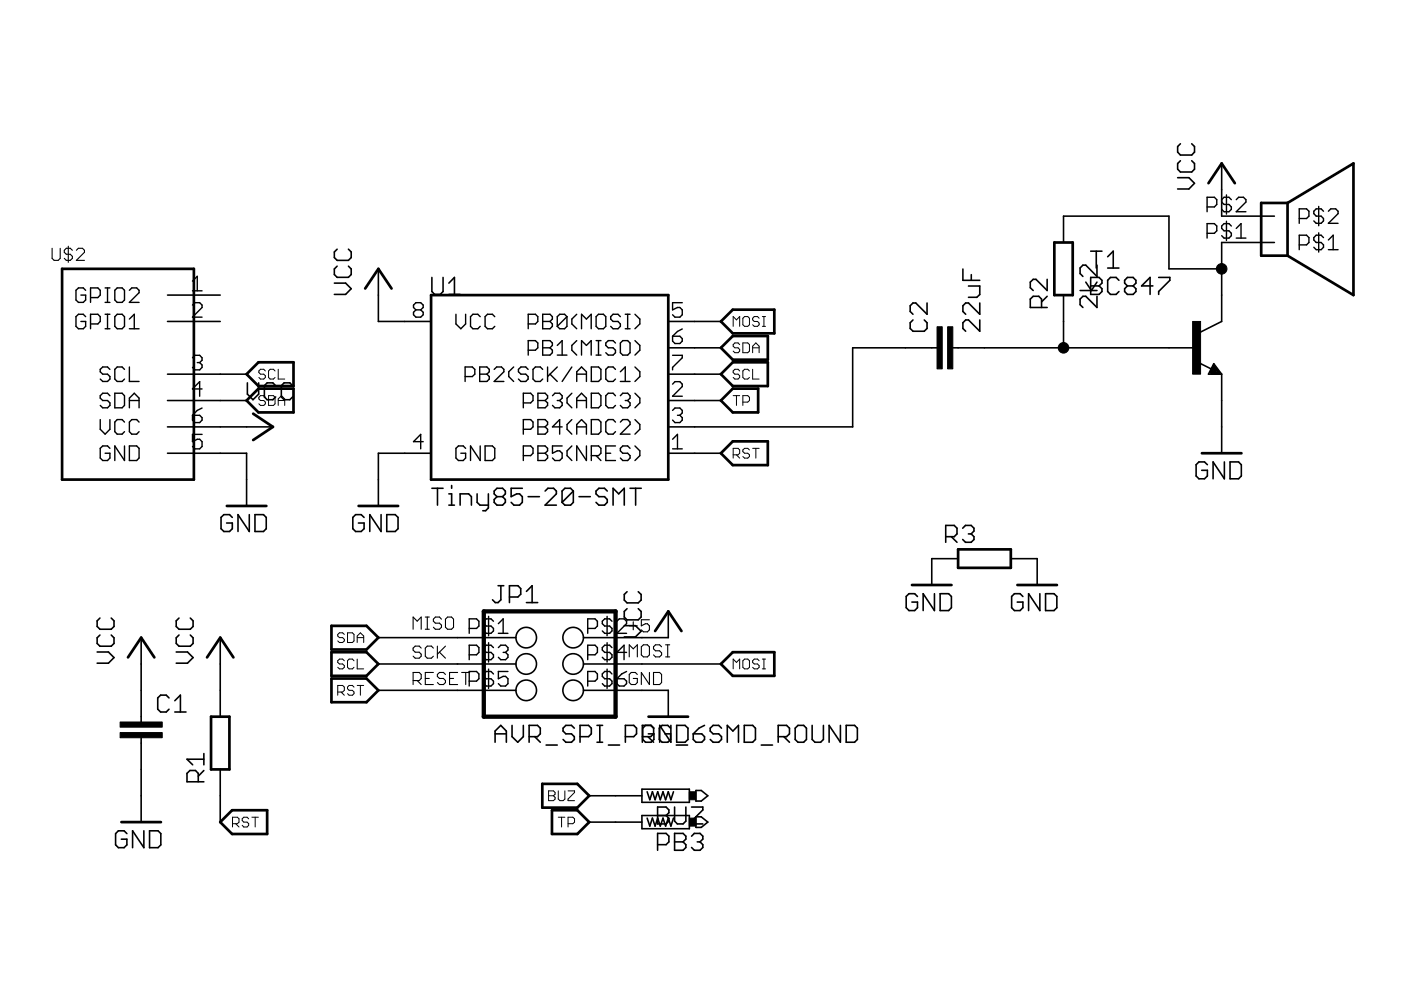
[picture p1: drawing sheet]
<svg xmlns="http://www.w3.org/2000/svg" width="297mm" height="210mm" viewBox="0 0 297 210" stroke-linecap="round" stroke-linejoin="round" font-family="sans-serif">
<g fill="none" stroke="#000" stroke-width=".34">
<path d="M249.7 37.7h2.4l1.2 1.2-1.2 1.2h-2.4M250.3 34.1l-.6 .6v1.2l.6 .6h2.4l.6-.6v-1.2l-.6-.6M250.3 30.5l-.6 .6v1.2l.6 .6h2.4l.6-.6v-1.2l-.6-.6M259 34.6v11.2h11.2M71.5 56.4l-.6 .6v1.2l.6 .6h2.4l.6-.6v-1.2l-.6-.6M71.5 52.8l-.6 .6v1.2l.6 .6h2.4l.6-.6v-1.2l-.6-.6M80.2 57v11.2h11.2M91.6 58.8v3l.6 .6h1.1l.6-.6v-3M204.2 57v2.4h3.5M205.9 58.2v1.2M222 59.2v2.4l-2.4-2.4h-.5l-.7 .6v1.2l.7 .6M225.5 51.4v-5.6h22.3v11.2h11.2"/>
<path d="M230.2 59.8l1.2 1.8 1.2-1.8M231.2 58.8h1.8l.6 .6v.6l-.6 .6 .6 .6v.6l-.6 .6h-1.8zM231.2 53.3h2.4M232.4 53.3v3.5M232.6 56.2v2.4l-2.4-2.4h-.6l-.6 .6v1.2l.6 .6M234.8 54.4l1.2-1.1v3.5M234.8 56.8h2.4M237.2 59.4l-.6-.6h-1.2l-.6 .6v2.4l.6 .6h1.2l.6-.6M245.7 58.8h2.3v.6l-2.3 2.4v.6M270.2 51.4h-11.2v16.8l-4.4 2.2M35.5 79.3h16.8M35.5 68.2h11.2"/>
<path d="M35.5 62.6h11.2M70.9 60h2.4l1.2 1.2-1.2 1.2h-2.4M95.2 62.4h2.4M95.2 60l1.2-1.2v3.6M141.7 79.3h11.1M141.7 68.2h11.1M141.7 73.7h11.1M193.6 67.8l-.6 .6v1.2l.6 .6h2.4l.6-.6v-1.2l-.6-.6M196.6 64.2v2.4l-2.4-2.4h-.6l-.6 .6v1.2l.6 .6M198.7 73.7h-17.9v16.8h-39.1M202 73.7h51.4M205.3 60.6h2.4v1.8l-.6 .6h-1.8"/>
<path d="M207.7 64.2v2.4l-2.4-2.4h-.6l-.5 .6v1.2l.5 .6M207.7 67.8v2.4l-2.4-2.4h-.6l-.5 .6v1.2l.5 .6M220.8 65.2v-1.8l-.6-.6h-1.1l-.7 .6v1.8h3.6M222 62.8l-1.2 1.2M225.5 62.6v11.1M229 61.6h3.6M231.2 60.6h1.8M232.6 62.8v2.4l-2.4-2.4h-.6l-.6 .6v1.2l.6 .6M239 60.6l-.6 .6v.6l.6 .6h1.2l.6-.6v-.6l-.6-.6M239 60.6l-.6-.6v-.6l.6-.6h1.2l.6 .6v.6l-.6 .6M239 60.6h1.2M244.4 60.6h-2.4l1.8-1.8v3.6"/>
<path d="M254.1 76.9l2.7 1.3M257.3 77.1l1.7 2.2h-2.8zM259 79.3v16.8M35.5 96.1h16.8v11.2M35.5 90.5h22.4M35.5 84.9h16.8M52.5 81.2v2.4l1.1 1.2 1.2-1.2v-2.4M58.4 81.8l-.6-.6h-1.2l-.6 .6v2.4l.6 .6h1.2l.6-.6M62 81.8l-.6-.6h-1.2l-.6 .6v2.4l.6 .6h1.2l.6-.6M91.4 96.1h-11.2v11.2M141.7 96.1h11.1M141.7 84.9h11.1"/>
<path d="M256 98.5l-.6-.6h-1.2l-.6 .6v2.4l.6 .6h1.2l.6-.6v-1.2h-1.2M259.6 97.9v3.6l-2.4-3.6v3.6M260.8 97.9h1.8l.6 .6v2.4l-.6 .6h-1.8zM49.3 109.7l-.6-.6h-1.2l-.6 .6v2.4l.6 .6h1.2l.6-.6v-1.2h-1.3M52.9 109.1v3.6l-2.4-3.6v3.6M54.1 109.1h1.8l.6 .6v2.4l-.6 .6h-1.8zM77.2 109.7l-.6-.6h-1.2l-.6 .6v2.4l.6 .6h1.2l.6-.6v-1.2h-1.2M80.8 109.1v3.6l-2.4-3.6v3.6M82 109.1h1.8l.6 .6v2.4l-.6 .6h-1.8zM91.6 103.5h2.3M92.8 103.5v3.6M95.2 104.7h.6v2.4"/>
<path d="M95.2 107.1h1.2M95.8 102.9v.6M97.6 107.1v-2.4h1.8l.5 .6v1.8M101.2 104.7v1.8l.6 .6h1.7M103.5 104.7v3l-.5 .6h-.6M105.4 105.3l-.6-.6v-.6l.6-.6h1.2l.5 .6v.6l-.5 .6M105.4 105.3l-.6 .6v.6l.6 .6h1.2l.5-.6v-.6l-.5-.6M105.4 105.3h1.2M110.7 103.5h-2.3v1.8l1.2-.6h.6l.5 .6v1.2l-.5 .6h-1.2l-.6-.6M112 105.3h2.4M115.6 104.1l.6-.6h1.2l.6 .6v.6l-2.4 2.4h2.4M121.6 104.1l-.6-.6h-1.2l-.6 .6v2.4"/>
<path d="M121.6 104.1v2.4l-.6 .6h-1.2l-.6-.6M121.6 104.1l-2.4 2.4M122.8 105.3h2.4M128.8 104.1l-.6-.6h-1.2l-.6 .6v.6l.6 .6h1.2l.6 .6v.6l-.6 .6h-1.2l-.6-.6M130 107.1v-3.6l1.2 1.2 1.2-1.2v3.6M133.6 103.5h2.4M134.8 103.5v3.6M200.5 113.8h1.8l.6-.6v-1.2l-.6-.6h-1.8v3.6M201.7 113.8l1.2 1.2M203.1 118.4h-5.6v5.6M204.1 112l.6-.6h1.2l.6 .6v.6l-.6 .6M205.3 113.2h.6"/>
<path d="M205.9 113.2l.6 .6v.6l-.6 .6h-1.2l-.6-.6M214.3 118.4h5.6v5.6M20.6 138.2h2.4l1.2 1.2-1.2 1.2h-2.4M21.2 134.6l-.6 .6v1.2l.6 .6h2.4l.6-.6v-1.2l-.6-.6M21.2 131l-.6 .6v1.2l.6 .6h2.4l.6-.6v-1.2l-.6-.6M29.9 135.2v17.9M37.4 138.2h2.4l1.1 1.2-1.1 1.2h-2.4M38 134.6l-.6 .6v1.2l.6 .6h2.3l.6-.6v-1.2l-.6-.6M38 131l-.6 .6v1.2l.6 .6h2.3l.6-.6v-1.2l-.6-.6M46.7 135.2v16.8M80.2 135.2h29.2M105.6 124.2h1.2"/>
<path d="M106.2 124.2v3l-.6 .6h-.6l-.6-.6M108 126.6h1.8l.6-.6v-1.2l-.6-.6h-1.8v3.6M111.6 127.8h2.4M111.6 125.4l1.2-1.2v3.6M132.4 132.7h2.3l1.2 1.1-1.2 1.2h-2.3M132.9 125.5l-.5 .5v1.2l.5 .6h2.4l.6-.6v-1.2l-.6-.5M132.9 129.1l-.5 .5v1.2l.5 .6h2.4l.6-.6v-1.2l-.6-.5M141.7 129.6v5.6h-18M194.5 126.5l-.6-.6h-1.2l-.6 .6v2.3l.6 .7h1.2l.6-.7v-1.1h-1.2M198.1 125.9v3.6l-2.4-3.6v3.6M199.3 125.9h1.8l.6 .6v2.3l-.6 .7h-1.8zM216.9 126.5l-.6-.6h-1.2l-.6 .6v2.3l.6 .7h1.2l.6-.7v-1.1h-1.2"/>
<path d="M220.5 125.9v3.6l-2.4-3.6v3.6M221.7 125.9h1.8l.6 .6v2.3l-.6 .7h-1.8zM29.9 156.4v17.9M35.8 148l-.6-.6h-1.1l-.7 .6v2.4l.7 .6h1.1l.6-.6M37.1 151h2.3M37.1 148.6l1.1-1.2v3.6M43.2 159.8v2.4M80.2 140.8h29.2M80.2 146.4h29.2M105 157.4v-2.4l1.2-1.2 1.2 1.2v2.4M105 155.6h2.4M108.6 153.8v2.4l1.2 1.2 1.2-1.2v-2.4"/>
<path d="M112.2 156.2h1.8l.6-.6v-1.2l-.6-.6h-1.8v3.6M113.4 156.2l1.2 1.2M115.8 158h2.4M121.8 154.4l-.6-.6h-1.2l-.6 .6v.6l.6 .6h1.2l.6 .6v.6l-.6 .6h-1.2l-.6-.6M123 156.2h1.8l.6-.6v-1.2l-.6-.6h-1.8v3.6M123.7 140.8h29.1M123.7 146.4h18v5.6M126.6 153.8h1.2M126.6 157.4h1.2M127.2 153.8v3.6M129 158h2.4M132.6 156.2h1.8l.6-.6v-1.2l-.6-.6h-1.8v3.6"/>
<path d="M136.9 153.8l-.6 .6v2.4l.6 .6h1.1l.6-.6v-1.2h-1.1M137.4 156.2l1.2 1.2M138 153.8l.6 .6v1.2l-.6 .6h-1.8M138.6 154.4l-.6-.6h-1.8v3.6M142.2 154.4l-.6-.6h-1.2l-.6 .6v2.4l.6 .6h1.2l.6-.6v-1.2h-1.2M142.2 153.8v3.6l-2.3-3.6v3.6M143.4 158h2.4M143.5 153.8h1.7l.7 .6v2.4l-.7 .6h-1.7zM147 155.6h1.8l.6 .6v.6l-.6 .6h-1.2l-.6-.6zM149.4 153.8l-1.2 .6-1.2 1.2M153 154.4l-.6-.6h-1.2l-.6 .6v.6l.6 .6h1.2l.6 .6v.6l-.6 .6h-1.2l-.6-.6M154.2 157.4v-3.6l1.2 1.2 1.2-1.2v3.6"/>
<path d="M157.8 153.8h1.8l.6 .6v2.4l-.6 .6h-1.8zM161.4 158h2.4M165 156.2h1.8l.6-.6v-1.2l-.6-.6h-1.8v3.6M166.2 156.2l1.2 1.2M168.6 154.4l.6-.6h1.2l.6 .6v2.4l-.6 .6h-1.2l-.6-.6zM172.2 153.8v3l.6 .6h1.2l.6-.6v-3M178.2 153.8v3.6l-2.4-3.6v3.6M179.4 153.8h1.8l.6 .6v2.4l-.6 .6h-1.8zM26.9 176.7l-.6-.6h-1.2l-.6 .6v2.4l.6 .6h1.2l.6-.6v-1.2h-1.2M30.5 176.1v3.6l-2.4-3.6v3.6M31.7 176.1h1.8l.6 .6v2.4l-.6 .6h-1.8zM42 165.8v-1.8l-.6-.6h-1.1l-.7 .6v1.8h3.6"/>
<path d="M43.2 163.4l-1.2 1.2M43.2 161h-3.6l1.3 1.2M46.7 163.1v11.2M124.9 168.7h11.2M124.9 174.3h11.2M136.1 172.9h10.1v2.8h-10.1zM136.1 167.3h10.1v2.8h-10.1zM137.2 167.9l.6 1.7 .5-1.7 .6 1.7 .5-1.7 .6 1.7 .6-1.7 .5 1.7 .6-1.7 .5 1.7 .6-1.7M137.2 173.5l.6 1.7 .5-1.7 .6 1.7 .5-1.7 .6 1.7 .6-1.7 .5 1.7 .6-1.7 .5 1.7 .6-1.7M139.4 171.1h1.8l.6 .6v.6l-.6 .6 .6 .6v.6l-.6 .6h-1.8zM139.4 179.1h1.8l.6-.6v-1.2l-.6-.6h-1.8v3.6M143 171.1v3l.6 .6h1.2l.6-.6v-3"/>
<path d="M143 176.7h1.8l.6 .6v.6l-.6 .6 .6 .6v.6l-.6 .6h-1.8zM143 178.5h1.8M146.6 171.1h2.4v.6l-2.4 2.4v.6h2.4M146.6 177.3l.6-.6h1.2l.6 .6v.6l-.6 .6M147.6 167.6h1.1l1.4 1.1-1.4 1.1h-1.1zM147.6 173.2h1.1l1.4 1.1-1.4 1.1h-1.1zM147.8 178.5h.6M148.4 178.5l.6 .6v.6l-.6 .6h-1.2l-.6-.6"/>
<circle cx="111.6" cy="135.2" r="2.18"/>
<circle cx="121.5" cy="135.2" r="2.18"/>
<circle cx="111.6" cy="140.8" r="2.18"/>
<circle cx="111.6" cy="146.4" r="2.18"/>
<circle cx="121.5" cy="140.8" r="2.18"/>
<circle cx="121.5" cy="146.4" r="2.18"/>
</g>
<g fill="none" stroke="#000" stroke-width=".3">
<path d="M40.8 59.6l1-1v3.1M255.9 43.9h1.6l.5-.6v-1l-.5-.5h-1.6v3.1M255.9 49.5h1.6l.5-.6v-1l-.5-.5h-1.6v3.1M260 41.3v4.1M260 46.9v4.1M261.1 47.9l-.5-.5h-1.1l-.5 .5v.5l.5 .5h1.1l.5 .6v.5l-.5 .5h-1.1l-.5-.5M261.1 42.3l-.5-.5h-1.1l-.5 .5v.5l.5 .5h1.1l.5 .6v.5l-.5 .5h-1.1l-.5-.5M262.1 50.5h2.1M262.1 48.4l1-1v3.1M262.1 42.3l.5-.5h1l.6 .5v.5l-2.1 2.1h2.1M275.5 46.3h1.5l.5-.5v-1l-.5-.5h-1.5v3M275.5 51.9h1.5l.5-.5v-1l-.5-.5h-1.5v3"/>
<path d="M279.6 43.8v4.1M279.6 49.4v4M280.6 50.4l-.5-.5h-1l-.5 .5v.5l.5 .5h1l.5 .5v.5l-.5 .5h-1l-.5-.5M280.6 44.8l-.5-.5h-1l-.5 .5v.5l.5 .5h1l.5 .5v.5l-.5 .5h-1l-.5-.5M281.6 52.9h2.1M281.6 50.9l1.1-1v3M281.6 44.8l.6-.5h1l.5 .5v.5l-2.1 2h2.1M18.2 67.1l-.5-.5h-1.1l-.5 .5v2.1l.5 .5h1.1l.5-.5v-1h-1.1M18.2 61.6l-.5-.6h-1.1l-.5 .6v2l.5 .5h1.1l.5-.5v-1h-1.1M19.2 63.1h1.5l.6-.5v-1l-.6-.6h-1.5v3.1M19.2 68.7h1.5l.6-.5v-1.1l-.6-.5h-1.5v3.1M22.3 66.6h1"/>
<path d="M22.3 69.7h1M22.3 61h1M22.3 64.1h1M22.8 61v3.1M22.8 66.6v3.1M23.3 78.3l-.5-.5h-1l-.5 .5v.5l.5 .5h1l.5 .5v.6l-.5 .5h-1l-.5-.5M24.8 61h1.1l.5 .6v2l-.5 .5h-1.1l-.5-.5v-2zM24.8 66.6h1.1l.5 .5v2.1l-.5 .5h-1.1l-.5-.5v-2.1zM26.4 78.3l-.5-.5h-1.1l-.5 .5v2.1l.5 .5h1.1l.5-.5M27.4 77.8v3.1h2.1M27.4 61.6l.5-.6h1.1l.5 .6v.5l-2.1 2h2.1M27.4 69.7h2.1"/>
<path d="M27.4 67.6l1.1-1v3.1M40.8 64.7l.5-.5h1l.5 .5v.5l-2 2h2M40.8 75.9l.5-.6h1l.5 .6v.5l-.5 .5M40.8 61.7h2M41.8 76.9h.5M42.3 76.9l.5 .5v.5l-.5 .5h-1l-.5-.5M88.2 65.7l-.5 .5v.5l.5 .5h1l.5-.5v-.5l-.5-.5M88.2 65.7l-.5-.5v-.5l.5-.5h1l.5 .5v.5l-.5 .5M88.2 65.7h1M96.7 66.6v2.1l1 1 1-1v-2.1M98.6 79.8h1.5l.6-.5v-1l-.6-.5h-1.5v3.1M101.7 77.8h1.5l.5 .5v.5l-.5 .5 .5 .5v.6l-.5 .5h-1.5z"/>
<path d="M101.7 79.3h1.5M101.8 67.1l-.5-.5h-1l-.5 .5v2.1l.5 .5h1l.5-.5M104.8 78.3l.5-.5h1l.5 .5v.5l-2 2.1h2M104.9 67.1l-.5-.5h-1l-.6 .5v2.1l.6 .5h1l.5-.5M108.9 77.8l-1 1v1l1 1.1M112 78.3l-.5-.5h-1.1l-.5 .5v.5l.5 .5h1.1l.5 .5v.6l-.5 .5h-1.1l-.5-.5M112 68.7h1.5l.5-.5v-1.1l-.5-.5h-1.5v3.1M112 74.3h1.5l.5-.6v-1l-.5-.5h-1.5v3.1M115.1 78.3l-.5-.5h-1.1l-.5 .5v2.1l.5 .5h1.1l.5-.5M115.1 66.6h1.5l.5 .5v.5l-.5 .6 .5 .5v.5l-.5 .5h-1.5zM115.1 68.2h1.5M115.1 72.2h1.5l.5 .5v.5l-.5 .5 .5 .6v.5l-.5 .5h-1.5z"/>
<path d="M115.1 73.7h1.5M116.1 77.8v3.1M116.6 79.3l1.6 1.6M118.2 75.3h2M118.2 73.2l1-1v3.1M118.2 77.8l-2.1 2M120.2 67.1l-.5-.5h-1l-.5 .5v2.1M120.2 67.1v2.1l-.5 .5h-1l-.5-.5M120.2 67.1l-2 2.1M121.2 77.8l-2 3.1M122.3 79.3h2M122.3 72.2l-1.1 1v1.1l1.1 1"/>
<path d="M122.3 66.6l-1.1 1v1.1l1.1 1M123.3 69.7v-3.1l1 1 1-1v3.1M123.3 75.3v-3.1l1 1 1-1v3.1M125.4 77.8h1.5l.5 .5v2.1l-.5 .5h-1.5zM126.4 72.2h1M126.4 75.3h1M126.9 66.6h1l.5 .5v2.1l-.5 .5h-1l-.5-.5v-2.1zM126.9 72.2v3.1M130.5 78.3l-.5-.5h-1l-.6 .5v2.1l.6 .5h1l.5-.5M130.5 72.7l-.5-.5h-1l-.6 .5v.5l.6 .5h1l.5 .6v.5l-.5 .5h-1l-.6-.5M131.5 67.1l-.5-.5h-1l-.5 .5v.5l.5 .6h1l.5 .5v.5l-.5 .5h-1l-.5-.5M131.5 72.7l.5-.5h1.1l.5 .5v2.1l-.5 .5h-1.1l-.5-.5z"/>
<path d="M131.5 78.8l1.1-1v3.1M132.6 66.6h1M132.6 69.7h1M133.1 66.6v3.1M134.6 72.2l1.1 1v1.1l-1.1 1M134.6 66.6l1.1 1v1.1l-1.1 1M134.6 77.8l1.1 1v1l-1.1 1.1M142.6 75.3h2.1v.6l-2.1 2v.5M142.6 71.3h1.5l.6 .5v.5l-.6 .5h-1l-.5-.5zM144.7 64.2h-2.1v1.5l1-.5h.5l.6 .5v1l-.6 .5h-1l-.5-.5M144.7 69.7l-1.1 .6-1 1M21.3 89v2l1 1.1 1-1.1v-2"/>
<path d="M23.3 95.1l-.5-.5h-1l-.5 .5v2l.5 .5h1l.5-.5v-1h-1M23.3 83.9l-.5-.5h-1l-.5 .5v.5l.5 .5h1l.5 .5v.6l-.5 .5h-1l-.5-.5M24.3 83.4h1.6l.5 .5v2.1l-.5 .5h-1.6zM26.4 89.5l-.5-.5h-1.1l-.5 .5v2l.5 .6h1.1l.5-.6M26.4 94.6v3l-2.1-3v3M27.4 94.6h1.6l.5 .5v2l-.5 .5h-1.6zM27.4 86.5v-2.1l1.1-1 1 1v2.1M27.4 84.9h2.1M29.5 89.5l-.5-.5h-1.1l-.5 .5v2l.5 .6h1.1l.5-.6M40.8 88.1h1.5l.5 .5v.5l-.5 .5h-1l-.5-.5zM42.8 92.1h-2v1.5l1-.5h.5l.5 .5v1.1l-.5 .5h-1l-.5-.5M42.8 86.5l-1 .5-1 1.1"/>
<path d="M42.8 82.5h-2l1.5-1.6v3.1M89.7 93.6h-2l1.5-1.5v3.1M98.7 95.1l-.5-.5h-1l-.5 .5v2l.5 .5h1l.5-.5v-1h-1M101.8 94.6v3l-2-3v3M102.8 94.6h1.6l.5 .5v2l-.5 .5h-1.6zM111 96.6h1.5l.5-.5v-1l-.5-.5h-1.5v3M111 91h1.5l.5-.5v-1l-.5-.5h-1.5v3.1M111 85.4h1.5l.5-.5v-1l-.5-.5h-1.5v3.1M114 94.6h1.6l.5 .5v.5l-.5 .5 .5 .5v.5l-.5 .5h-1.6zM114 96.1h1.6M114 89h1.6l.5 .5v.5l-.5 .5 .5 .5v.5l-.5 .6h-1.6zM114 83.4h1.6l.5 .5v.5l-.5 .5 .5 .5v.6l-.5 .5h-1.6z"/>
<path d="M114 84.9h1.6M114 90.5h1.6M117.1 83.9l.5-.5h1.1l.5 .5v.5l-.5 .5M118.2 84.9h.5M118.7 84.9l.5 .5v.6l-.5 .5h-1.1l-.5-.5M119.2 94.6h-2.1v1.5l1.1-.5h.5l.5 .5v1l-.5 .5h-1.1l-.5-.5M119.2 90.5h-2.1l1.6-1.5v3.1M121.2 94.6l-1 1v1l1 1M121.2 83.4l-1 1v1l1 1.1M121.2 89l-1 1v1l1 1.1M122.3 84.9h2M122.3 80.9v-2.1l1-1 1 1v2.1"/>
<path d="M122.3 86.5v-2.1l1-1 1 1v2.1M122.3 92.1v-2.1l1-1 1 1v2.1M122.3 90.5h2M124.3 94.6v3l-2-3v3M125.4 96.6h1.5l.5-.5v-1l-.5-.5h-1.5v3M125.4 89h1.5l.5 .5v2l-.5 .6h-1.5zM125.4 83.4h1.5l.5 .5v2.1l-.5 .5h-1.5zM126.4 96.6l1 1M128.4 96.1h1.1M130.5 94.6h-2.1v3h2.1M130.5 89.5l-.5-.5h-1l-.6 .5v2l.6 .6h1l.5-.6M130.5 83.9l-.5-.5h-1l-.6 .5v2.1l.6 .5h1l.5-.5"/>
<path d="M131.5 89.5l.5-.5h1.1l.5 .5v.5l-2.1 2.1h2.1M131.5 80.9h2.1M131.5 83.9l.5-.5h1.1l.5 .5v.5l-.5 .5M132.6 84.9h.5M133.1 84.9l.5 .5v.6l-.5 .5h-1.1l-.5-.5M133.6 95.1l-.5-.5h-1.1l-.5 .5v.5l.5 .5h1.1l.5 .5v.5l-.5 .5h-1.1l-.5-.5M134.6 83.4l1.1 1v1l-1.1 1.1M134.6 89l1.1 1v1l-1.1 1.1M134.6 94.6l1.1 1v1l-1.1 1M142.6 95.2h2.1M142.6 81.4l.5-.5h1l.6 .5v.6l-2.1 2h2.1M142.6 87l.5-.5h1l.6 .5v.5l-.6 .6"/>
<path d="M142.6 93.1l1-1v3.1M143.6 88.1h.5M144.1 88.1l.6 .5v.5l-.6 .5h-1l-.5-.5M99.5 133.2h1.5l.5-.5v-1l-.5-.5h-1.5v3.1M99.5 138.8h1.5l.5-.5v-1l-.5-.5h-1.5v3.1M103.6 130.7v4.1M103.6 136.3v4.1M104.6 131.7l-.5-.5h-1l-.5 .5v.5l.5 .5h1l.5 .5v.6l-.5 .5h-1l-.5-.5M104.6 137.3l-.5-.5h-1l-.5 .5v.5l.5 .5h1l.5 .5v.6l-.5 .5h-1l-.5-.5M105.7 134.3h2M105.7 137.3l.5-.5h1l.5 .5v.5l-.5 .5M105.7 132.2l1-1v3.1"/>
<path d="M106.7 138.3h.5M107.2 138.3l.5 .5v.6l-.5 .5h-1l-.5-.5M124.6 133.2h1.6l.5-.5v-1l-.5-.5h-1.6v3.1M124.6 138.8h1.6l.5-.5v-1l-.5-.5h-1.6v3.1M128.7 130.7v4.1M128.7 136.3v4.1M129.8 131.7l-.6-.5h-1l-.5 .5v.5l.5 .5h1l.6 .5v.6l-.6 .5h-1l-.5-.5M129.8 137.3l-.6-.5h-1l-.5 .5v.5l.5 .5h1l.6 .5v.6l-.6 .5h-1l-.5-.5M130.8 131.7l.5-.5h1l.5 .5v.5l-2 2.1h2M132.8 138.3h-2l1.5-1.5v3.1M99.5 144.4h1.5l.5-.5v-1l-.5-.5h-1.5v3.1M103.6 141.9v4.1"/>
<path d="M104.6 142.9l-.5-.5h-1l-.5 .5v.5l.5 .5h1l.5 .5v.5l-.5 .6h-1l-.5-.6M107.7 142.4h-2v1.5l1-.5h.5l.5 .5v1l-.5 .6h-1l-.5-.6M124.6 144.4h1.6l.5-.5v-1l-.5-.5h-1.6v3.1M128.7 141.9v4.1M129.8 142.9l-.6-.5h-1l-.5 .5v.5l.5 .5h1l.6 .5v.5l-.6 .6h-1l-.5-.6M130.8 143.9h1.5l.5 .5v.5l-.5 .6h-1l-.5-.6zM132.8 142.4l-1 .5-1 1"/>
</g>
<g fill="none" stroke="#000" stroke-width=".57">
<path d="M256.2 38.8l2.8-4.2 2.8 4.2M13.2 57h27.9v44.7h-27.9zM223.5 51.4h3.9v11.2h-3.9zM273 43h-5.6v11.2h5.6M273 43v11.2M273 43l14-8.4v28l-14-8.4M54.8 76.8h7.4v5.1h-7.4l-2.5-2.6zM77.4 61.2l2.8-4.2 2.8 4.2M91.4 62.6h50.3v39.1h-50.3zM152.8 73.7l2.6-2.5h7.4v5.1h-7.4zM152.8 68.2l2.6-2.5h8.8v5h-8.8zM155.4 76.8h7.4v5.1h-7.4l-2.6-2.6z"/>
<path d="M257.3 78.2l.3 .6h-.8l.5-1.1 1.1 1.4h-1.6M52.3 84.9l2.5-2.5h7.4v5h-7.4zM53.7 87.7l4.2 2.8-4.2 2.8M152.8 96.1l2.6-2.5h7.4v5h-7.4zM155.4 82.4h5.3v5h-5.3l-2.6-2.5zM254.8 96.1h8.4M48.1 107.3h8.4M76 107.3h8.4M203.1 116.5h11.2v3.9h-11.2zM27.1 139.4l2.8-4.2 2.8 4.2M43.9 139.4l2.8-4.2 2.8 4.2M70.3 138.3h7.4l2.5 2.5-2.5 2.5h-7.4z"/>
<path d="M70.3 132.7h7.4l2.5 2.5-2.5 2.5h-7.4zM138.9 133.8l2.8-4.2 2.8 4.2M193.4 124h8.3M215.7 124h8.4M44.7 152h3.9v11.1h-3.9zM70.3 143.9h7.4l2.5 2.5-2.5 2.5h-7.4zM137.5 152h8.4M152.8 140.8l2.6-2.5h8.8v5h-8.8zM25.7 174.3h8.4M46.7 174.3l2.5-2.5h7.4v5h-7.4zM115 166.2h7.4l2.5 2.5-2.5 2.5h-7.4zM117 171.8h5.4l2.5 2.5-2.5 2.5h-5.4z"/>
</g>
<g fill="none" stroke="#000" stroke-width=".21">
<path d="M56.3 78.7l-.4-.4h-.7l-.3 .4v.3l.3 .3h.7l.4 .4v.3l-.4 .4h-.7l-.3-.4M58.3 78.7l-.3-.4h-.7l-.4 .4v1.3l.4 .4h.7l.3-.4M59 78.3v2.1h1.4M155.4 69.2v-2.1l.7 .7 .7-.7v2.1M156.8 78.7l-.3-.4h-.7l-.4 .4v.3l.4 .3h.7l.3 .4v.3l-.3 .4h-.7l-.4-.4M156.8 73.1l-.3-.4h-.7l-.4 .4v.3l.4 .3h.7l.3 .4v.3l-.3 .4h-.7l-.4-.4M157.5 72.7h1l.4 .4v1.3l-.4 .4h-1zM157.9 67.1h.6l.4 .4v1.4l-.4 .3h-.6l-.4-.3v-1.4zM158.9 78.7l-.4-.4h-.6l-.4 .4v1.3l.4 .4h.6l.4-.4M159.6 78.3v2.1h1.4M159.6 74.8v-1.4l.7-.7 .7 .7v1.4M159.6 73.7h1.4"/>
<path d="M161 67.5l-.4-.4h-.7l-.3 .4v.3l.3 .4h.7l.4 .3v.4l-.4 .3h-.7l-.3-.3M161.6 67.1h.7M161.6 69.2h.7M162 67.1v2.1M56.3 84.2l-.4-.3h-.7l-.3 .3v.4l.3 .3h.7l.4 .4v.3l-.4 .4h-.7l-.3-.4M56.9 83.9h1.1l.3 .3v1.4l-.3 .4h-1.1zM59 86v-1.4l.7-.7 .7 .7v1.4M59 84.9h1.4M155.4 96.4h1.1l.3-.3v-.7l-.3-.3h-1.1v2M155.4 83.9h1.4M156.1 96.4l.7 .7M156.1 83.9v2.1"/>
<path d="M157.5 85.3h1l.4-.4v-.7l-.4-.3h-1v2.1M158.9 95.4l-.4-.3h-.6l-.4 .3v.4l.4 .3h.6l.4 .3v.4l-.4 .3h-.6l-.4-.3M159.6 95.1h1.4M160.3 95.1v2M73 134.5l-.4-.3h-.6l-.4 .3v.4l.4 .3h.6l.4 .4v.3l-.4 .3h-.6l-.4-.3M73.7 134.2h1l.4 .3v1.4l-.4 .3h-1zM75.7 139.7v2.1h1.4M75.7 136.2v-1.3l.7-.7 .7 .7v1.3M75.7 135.2h1.4M157.9 139.7h.6l.4 .4v1.4l-.4 .3h-.6l-.4-.3v-1.4zM161.6 139.7h.7M162 139.7v2.1"/>
<path d="M71.6 146.7h1l.4-.3v-.7l-.4-.4h-1v2.1M72.3 146.7l.7 .7M73 140.1l-.4-.4h-.6l-.4 .4v.3l.4 .4h.6l.4 .3v.4l-.4 .3h-.6l-.4-.3M75.1 140.1l-.4-.4h-.7l-.3 .4v1.4l.3 .3h.7l.4-.3M75.1 145.7l-.4-.4h-.7l-.3 .4v.3l.3 .4h.7l.4 .3v.4l-.4 .3h-.7l-.3-.3M75.7 145.3h1.4M76.4 145.3v2.1M155.4 141.8v-2.1l.7 .7 .7-.7v2.1M161 140.1l-.4-.4h-.7l-.3 .4v.3l.3 .4h.7l.4 .3v.4l-.4 .3h-.7l-.3-.3M161.6 141.8h.7M49.3 174.6h1l.4-.3v-.7l-.4-.3h-1v2M50 174.6l.7 .7"/>
<path d="M52.7 173.6l-.3-.3h-.7l-.3 .3v.4l.3 .3h.7l.3 .3v.4l-.3 .3h-.7l-.3-.3M53.4 173.3h1.4M54.1 173.3v2M116.3 167.7h1l.4 .3v.4l-.4 .3 .4 .4v.3l-.4 .4h-1zM116.3 168.7h1M118.4 167.7v1.7l.3 .4h.7l.4-.4v-1.7M118.4 173.3h1.4M119.1 173.3v2M120.4 167.7h1.4v.3l-1.4 1.4v.4h1.4M120.4 174.6h1.1l.3-.3v-.7l-.3-.3h-1.1v2"/>
</g>
<path d="M102.6 129.6h27.9v22.4h-27.9z" fill="none" stroke="#000" stroke-width=".91"/>
<g fill="none" stroke="#000" stroke-width=".23">
<path d="M11 52.6v2.2l.5 .4h.8l.5-.4v-2.2M14.5 52.2v3.4M15.3 53.1l-.4-.5h-.8l-.5 .5v.4l.5 .4h.8l.4 .5v.4l-.4 .4h-.8l-.5-.4M16.2 53.1l.4-.5h.9l.4 .5v.4l-1.7 1.7h1.7M87.6 133.4v-2.6l.9 .9 .8-.9v2.6M89.3 137.4l-.4-.4h-.9l-.4 .4v.4l.4 .5h.9l.4 .4v.4l-.4 .5h-.9l-.4-.5M90.2 133.4h.8M90.2 130.8h.8M90.6 130.8v2.6M91.9 137.4l-.4-.4h-.9l-.4 .4v1.7l.4 .5h.9l.4-.5M92.7 137v2.6M93.2 138.3l1.2 1.3"/>
<path d="M93.6 131.3l-.4-.5h-.9l-.4 .5v.4l.4 .4h.9l.4 .4v.5l-.4 .4h-.9l-.4-.4M94.4 137l-1.7 1.7M94.9 130.8h.8l.5 .5v1.7l-.5 .4h-.8l-.5-.4v-1.7zM133.4 139.3v-2.6l.9 .9 .8-.9v2.6M133.4 132.7h1.7M134.3 131.8v1.7M136 137.1l.4-.4h.9l.4 .4v1.8l-.4 .4h-.9l-.4-.4zM137.7 131.4h-1.7v1.3l.8-.5h.5l.4 .5v.8l-.4 .5h-.9l-.4-.5M140.3 137.1l-.5-.4h-.8l-.4 .4v.5l.4 .4h.8l.5 .4v.5l-.5 .4h-.8l-.4-.4M141.1 136.7h.9M141.1 139.3h.9M141.6 136.7v2.6"/>
<path d="M87.6 144.3h1.3l.4-.5v-.8l-.4-.4h-1.3v2.5M88.5 144.3l.8 .8M90.2 143.8h.8M91.9 142.6h-1.7v2.5h1.7M94.4 143l-.4-.4h-.8l-.5 .4v.4l.5 .4h.8l.4 .5v.4l-.4 .4h-.8l-.5-.4M95.3 143.8h.9M97 142.6h-1.7v2.5h1.7M97.9 142.6h1.7M98.7 142.6v2.5M135.1 143l-.4-.4h-.9l-.4 .4v1.7l.4 .4h.9l.4-.4v-.9h-.8M137.7 142.6v2.5l-1.7-2.5v2.5M138.6 142.6h1.2l.5 .4v1.7l-.5 .4h-1.2z"/>
</g>
<path d="M198.7 69.3h1.1v8.9h-1.1zM200.9 69.3h1.1v8.9h-1.1zM252.9 68.2h1.7v11.1h-1.7zM25.5 155.3h8.9v1.1h-8.9zM25.5 153.1h8.9v1.1h-8.9zM146.2 167.9h1.4v1.7h-1.4zM146.2 173.5h1.4v1.7h-1.4z" fill="#000" stroke="#000" stroke-width=".21"/>
<g fill="#000" stroke="#000" stroke-width=".21">
<circle cx="259" cy="57" r="1.12"/>
<circle cx="225.5" cy="73.7" r="1.12"/>
</g>
</svg>
